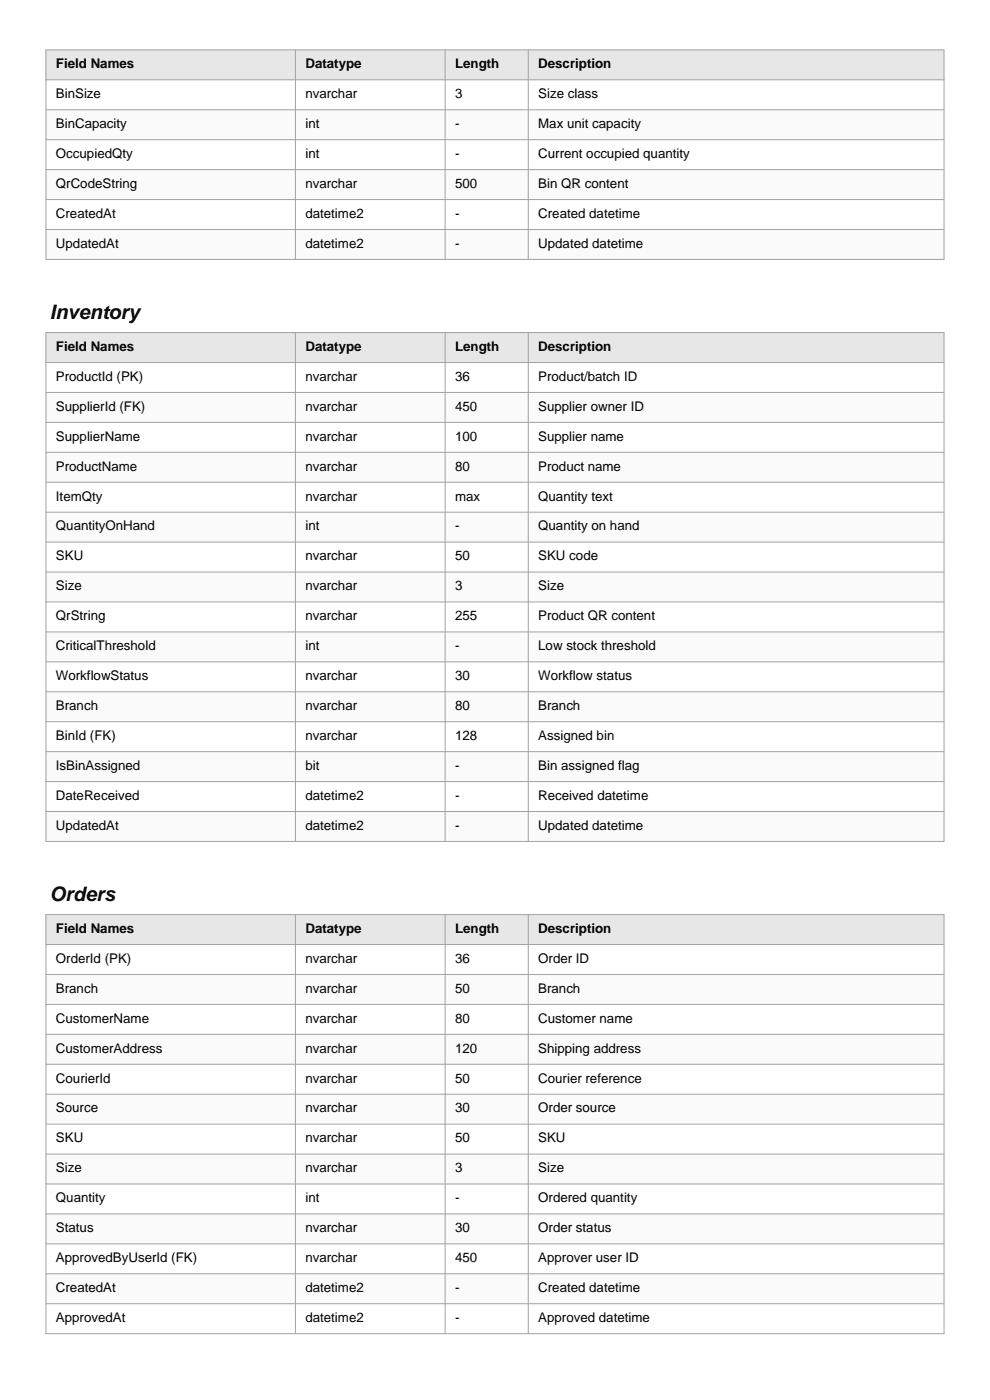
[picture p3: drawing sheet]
<svg xmlns="http://www.w3.org/2000/svg" width="210mm" height="297mm" viewBox="0 0 210 297" stroke-linecap="round" stroke-linejoin="round" font-family="sans-serif">
<defs><g id="words">
<g font-size="4.2">
<text x="10.6" y="67.7">Inventory</text>
<text x="10.6" y="191.2">Orders</text>
</g>
<g font-size="2.8">
<text x="11.9" y="14.5">Field Names</text>
<text x="64.8" y="14.5">Datatype</text>
<text x="96.5" y="14.5">Length</text>
<text x="114.2" y="14.5">Description</text>
<text x="11.9" y="20.8">BinSize</text>
<text x="64.8" y="20.8">nvarchar</text>
<text x="96.5" y="20.8">3</text>
<text x="114.2" y="20.8">Size class</text>
<text x="11.9" y="27.2">BinCapacity</text>
<text x="64.8" y="27.2">int</text>
<text x="96.5" y="27.2">-</text>
<text x="114.2" y="27.2">Max unit capacity</text>
<text x="11.9" y="33.5">OccupiedQty</text>
<text x="64.8" y="33.5">int</text>
<text x="96.5" y="33.5">-</text>
<text x="114.2" y="33.5">Current occupied quantity</text>
<text x="11.9" y="39.9">QrCodeString</text>
<text x="64.8" y="39.9">nvarchar</text>
<text x="96.5" y="39.9">500</text>
<text x="114.2" y="39.9">Bin QR content</text>
<text x="11.9" y="46.2">CreatedAt</text>
<text x="64.8" y="46.2">datetime2</text>
<text x="96.5" y="46.2">-</text>
<text x="114.2" y="46.2">Created datetime</text>
<text x="11.9" y="52.6">UpdatedAt</text>
<text x="64.8" y="52.6">datetime2</text>
<text x="96.5" y="52.6">-</text>
<text x="114.2" y="52.6">Updated datetime</text>
<text x="11.9" y="74.4">Field Names</text>
<text x="64.8" y="74.4">Datatype</text>
<text x="96.5" y="74.4">Length</text>
<text x="114.2" y="74.4">Description</text>
<text x="11.9" y="80.8">ProductId (PK)</text>
<text x="64.8" y="80.8">nvarchar</text>
<text x="96.5" y="80.8">36</text>
<text x="114.2" y="80.8">Product/batch ID</text>
<text x="11.9" y="87.1">SupplierId (FK)</text>
<text x="64.8" y="87.1">nvarchar</text>
<text x="96.5" y="87.1">450</text>
<text x="114.2" y="87.1">Supplier owner ID</text>
<text x="11.9" y="93.5">SupplierName</text>
<text x="64.8" y="93.5">nvarchar</text>
<text x="96.5" y="93.5">100</text>
<text x="114.2" y="93.5">Supplier name</text>
<text x="11.9" y="99.8">ProductName</text>
<text x="64.8" y="99.8">nvarchar</text>
<text x="96.5" y="99.8">80</text>
<text x="114.2" y="99.8">Product name</text>
<text x="11.9" y="106.2">ItemQty</text>
<text x="64.8" y="106.2">nvarchar</text>
<text x="96.5" y="106.2">max</text>
<text x="114.2" y="106.2">Quantity text</text>
<text x="11.9" y="112.5">QuantityOnHand</text>
<text x="64.8" y="112.5">int</text>
<text x="96.5" y="112.5">-</text>
<text x="114.2" y="112.5">Quantity on hand</text>
<text x="11.9" y="118.9">SKU</text>
<text x="64.8" y="118.9">nvarchar</text>
<text x="96.5" y="118.9">50</text>
<text x="114.2" y="118.9">SKU code</text>
<text x="11.9" y="125.2">Size</text>
<text x="64.8" y="125.2">nvarchar</text>
<text x="96.5" y="125.2">3</text>
<text x="114.2" y="125.2">Size</text>
<text x="11.9" y="131.6">QrString</text>
<text x="64.8" y="131.6">nvarchar</text>
<text x="96.5" y="131.6">255</text>
<text x="114.2" y="131.6">Product QR content</text>
<text x="11.9" y="137.9">CriticalThreshold</text>
<text x="64.8" y="137.9">int</text>
<text x="96.5" y="137.9">-</text>
<text x="114.2" y="137.9">Low stock threshold</text>
<text x="11.9" y="144.3">WorkflowStatus</text>
<text x="64.8" y="144.3">nvarchar</text>
<text x="96.5" y="144.3">30</text>
<text x="114.2" y="144.3">Workflow status</text>
<text x="11.9" y="150.6">Branch</text>
<text x="64.8" y="150.6">nvarchar</text>
<text x="96.5" y="150.6">80</text>
<text x="114.2" y="150.6">Branch</text>
<text x="11.9" y="157">BinId (FK)</text>
<text x="64.8" y="157">nvarchar</text>
<text x="96.5" y="157">128</text>
<text x="114.2" y="157">Assigned bin</text>
<text x="11.9" y="163.3">IsBinAssigned</text>
<text x="64.8" y="163.3">bit</text>
<text x="96.5" y="163.3">-</text>
<text x="114.2" y="163.3">Bin assigned flag</text>
<text x="11.9" y="169.7">DateReceived</text>
<text x="64.8" y="169.7">datetime2</text>
<text x="96.5" y="169.7">-</text>
<text x="114.2" y="169.7">Received datetime</text>
<text x="11.9" y="176">UpdatedAt</text>
<text x="64.8" y="176">datetime2</text>
<text x="96.5" y="176">-</text>
<text x="114.2" y="176">Updated datetime</text>
<text x="11.9" y="197.9">Field Names</text>
<text x="64.8" y="197.9">Datatype</text>
<text x="96.5" y="197.9">Length</text>
<text x="114.2" y="197.9">Description</text>
<text x="11.9" y="204.3">OrderId (PK)</text>
<text x="64.8" y="204.3">nvarchar</text>
<text x="96.5" y="204.3">36</text>
<text x="114.2" y="204.3">Order ID</text>
<text x="11.9" y="210.6">Branch</text>
<text x="64.8" y="210.6">nvarchar</text>
<text x="96.5" y="210.6">50</text>
<text x="114.2" y="210.6">Branch</text>
<text x="11.9" y="217">CustomerName</text>
<text x="64.8" y="217">nvarchar</text>
<text x="96.5" y="217">80</text>
<text x="114.2" y="217">Customer name</text>
<text x="11.9" y="223.3">CustomerAddress</text>
<text x="64.8" y="223.3">nvarchar</text>
<text x="96.5" y="223.3">120</text>
<text x="114.2" y="223.3">Shipping address</text>
<text x="11.9" y="229.7">CourierId</text>
<text x="64.8" y="229.7">nvarchar</text>
<text x="96.5" y="229.7">50</text>
<text x="114.2" y="229.7">Courier reference</text>
<text x="11.9" y="236">Source</text>
<text x="64.8" y="236">nvarchar</text>
<text x="96.5" y="236">30</text>
<text x="114.2" y="236">Order source</text>
<text x="11.9" y="242.4">SKU</text>
<text x="64.8" y="242.4">nvarchar</text>
<text x="96.5" y="242.4">50</text>
<text x="114.2" y="242.4">SKU</text>
<text x="11.9" y="248.7">Size</text>
<text x="64.8" y="248.7">nvarchar</text>
<text x="96.5" y="248.7">3</text>
<text x="114.2" y="248.7">Size</text>
<text x="11.9" y="255.1">Quantity</text>
<text x="64.8" y="255.1">int</text>
<text x="96.5" y="255.1">-</text>
<text x="114.2" y="255.1">Ordered quantity</text>
<text x="11.9" y="261.4">Status</text>
<text x="64.8" y="261.4">nvarchar</text>
<text x="96.5" y="261.4">30</text>
<text x="114.2" y="261.4">Order status</text>
<text x="11.9" y="267.8">ApprovedByUserId (FK)</text>
<text x="64.8" y="267.8">nvarchar</text>
<text x="96.5" y="267.8">450</text>
<text x="114.2" y="267.8">Approver user ID</text>
<text x="11.9" y="274.1">CreatedAt</text>
<text x="64.8" y="274.1">datetime2</text>
<text x="96.5" y="274.1">-</text>
<text x="114.2" y="274.1">Created datetime</text>
<text x="11.9" y="280.5">ApprovedAt</text>
<text x="64.8" y="280.5">datetime2</text>
<text x="96.5" y="280.5">-</text>
<text x="114.2" y="280.5">Approved datetime</text>
</g>
</g></defs>
<path d="M9.8 10.6h190.5v6.3h-190.5z" fill-rule="evenodd" fill="#e5e7eb"/>
<path d="M9.8 16.9h190.5v6.4h-190.5z" fill-rule="evenodd" fill="#fff"/>
<path d="M9.8 23.3h190.5v6.3h-190.5z" fill-rule="evenodd" fill="#f9fafb"/>
<path d="M9.8 29.6h190.5v6.4h-190.5z" fill-rule="evenodd" fill="#fff"/>
<path d="M9.8 36h190.5v6.3h-190.5z" fill-rule="evenodd" fill="#f9fafb"/>
<path d="M9.8 42.3h190.5v6.4h-190.5z" fill-rule="evenodd" fill="#fff"/>
<path d="M9.8 48.7h190.5v6.3h-190.5z" fill-rule="evenodd" fill="#f9fafb"/>
<path d="M9.8 10.6h190.5v44.4h-190.5zM9.8 16.9h190.5M62.7 10.6v44.4M94.4 10.6v44.4M112.1 10.6v44.4M9.8 23.3h190.5M9.8 29.6h190.5M9.8 36h190.5M9.8 42.3h190.5M9.8 48.7h190.5" fill="none" stroke="#9ca3af" stroke-width=".21"/>
<path d="M9.8 70.6h190.5v6.3h-190.5z" fill-rule="evenodd" fill="#e5e7eb"/>
<path d="M9.8 76.9h190.5v6.4h-190.5z" fill-rule="evenodd" fill="#fff"/>
<path d="M9.8 83.3h190.5v6.3h-190.5z" fill-rule="evenodd" fill="#f9fafb"/>
<path d="M9.8 89.6h190.5v6.4h-190.5z" fill-rule="evenodd" fill="#fff"/>
<path d="M9.8 96h190.5v6.3h-190.5z" fill-rule="evenodd" fill="#f9fafb"/>
<path d="M9.8 102.3h190.5v6.4h-190.5z" fill-rule="evenodd" fill="#fff"/>
<path d="M9.8 108.7h190.5v6.3h-190.5z" fill-rule="evenodd" fill="#f9fafb"/>
<path d="M9.8 115h190.5v6.4h-190.5z" fill-rule="evenodd" fill="#fff"/>
<path d="M9.8 121.4h190.5v6.3h-190.5z" fill-rule="evenodd" fill="#f9fafb"/>
<path d="M9.8 127.7h190.5v6.4h-190.5z" fill-rule="evenodd" fill="#fff"/>
<path d="M9.8 134.1h190.5v6.3h-190.5z" fill-rule="evenodd" fill="#f9fafb"/>
<path d="M9.8 140.4h190.5v6.4h-190.5z" fill-rule="evenodd" fill="#fff"/>
<path d="M9.8 146.8h190.5v6.3h-190.5z" fill-rule="evenodd" fill="#f9fafb"/>
<path d="M9.8 153.1h190.5v6.4h-190.5z" fill-rule="evenodd" fill="#fff"/>
<path d="M9.8 159.5h190.5v6.3h-190.5z" fill-rule="evenodd" fill="#f9fafb"/>
<path d="M9.8 165.8h190.5v6.4h-190.5z" fill-rule="evenodd" fill="#fff"/>
<path d="M9.8 172.2h190.5v6.3h-190.5z" fill-rule="evenodd" fill="#f9fafb"/>
<g fill="none" stroke="#9ca3af" stroke-width=".21">
<path d="M9.8 70.6h190.5v107.9h-190.5zM9.8 76.9h190.5M62.7 70.6v107.9M94.4 70.6v107.9M112.1 70.6v107.9M9.8 83.3h190.5M9.8 89.6h190.5M9.8 96h190.5M9.8 102.3h190.5M9.8 108.7h190.5M9.8 115h190.5M9.8 121.4h190.5"/>
<path d="M9.8 127.7h190.5M9.8 134.1h190.5M9.8 140.4h190.5M9.8 146.8h190.5M9.8 153.1h190.5M9.8 159.5h190.5M9.8 165.8h190.5M9.8 172.2h190.5"/>
</g>
<path d="M9.8 194h190.5v6.4h-190.5z" fill-rule="evenodd" fill="#e5e7eb"/>
<path d="M9.8 200.4h190.5v6.3h-190.5z" fill-rule="evenodd" fill="#fff"/>
<path d="M9.8 206.7h190.5v6.4h-190.5z" fill-rule="evenodd" fill="#f9fafb"/>
<path d="M9.8 213.1h190.5v6.3h-190.5z" fill-rule="evenodd" fill="#fff"/>
<path d="M9.8 219.4h190.5v6.4h-190.5z" fill-rule="evenodd" fill="#f9fafb"/>
<path d="M9.8 225.8h190.5v6.3h-190.5z" fill-rule="evenodd" fill="#fff"/>
<path d="M9.8 232.1h190.5v6.4h-190.5z" fill-rule="evenodd" fill="#f9fafb"/>
<path d="M9.8 238.5h190.5v6.3h-190.5z" fill-rule="evenodd" fill="#fff"/>
<path d="M9.8 244.8h190.5v6.4h-190.5z" fill-rule="evenodd" fill="#f9fafb"/>
<path d="M9.8 251.2h190.5v6.3h-190.5z" fill-rule="evenodd" fill="#fff"/>
<path d="M9.8 257.5h190.5v6.4h-190.5z" fill-rule="evenodd" fill="#f9fafb"/>
<path d="M9.8 263.9h190.5v6.3h-190.5z" fill-rule="evenodd" fill="#fff"/>
<path d="M9.8 270.2h190.5v6.4h-190.5z" fill-rule="evenodd" fill="#f9fafb"/>
<path d="M9.8 276.6h190.5v6.3h-190.5z" fill-rule="evenodd" fill="#fff"/>
<g fill="none" stroke="#9ca3af" stroke-width=".21">
<path d="M9.8 194h190.5v88.9h-190.5zM62.7 194v88.9M94.4 194v88.9M112.1 194v88.9M9.8 200.4h190.5M9.8 206.7h190.5M9.8 213.1h190.5M9.8 219.4h190.5M9.8 225.8h190.5M9.8 232.1h190.5M9.8 238.5h190.5M9.8 244.8h190.5"/>
<path d="M9.8 251.2h190.5M9.8 257.5h190.5M9.8 263.9h190.5M9.8 270.2h190.5M9.8 276.6h190.5"/>
</g>
<use href="#words"/>
</svg>
